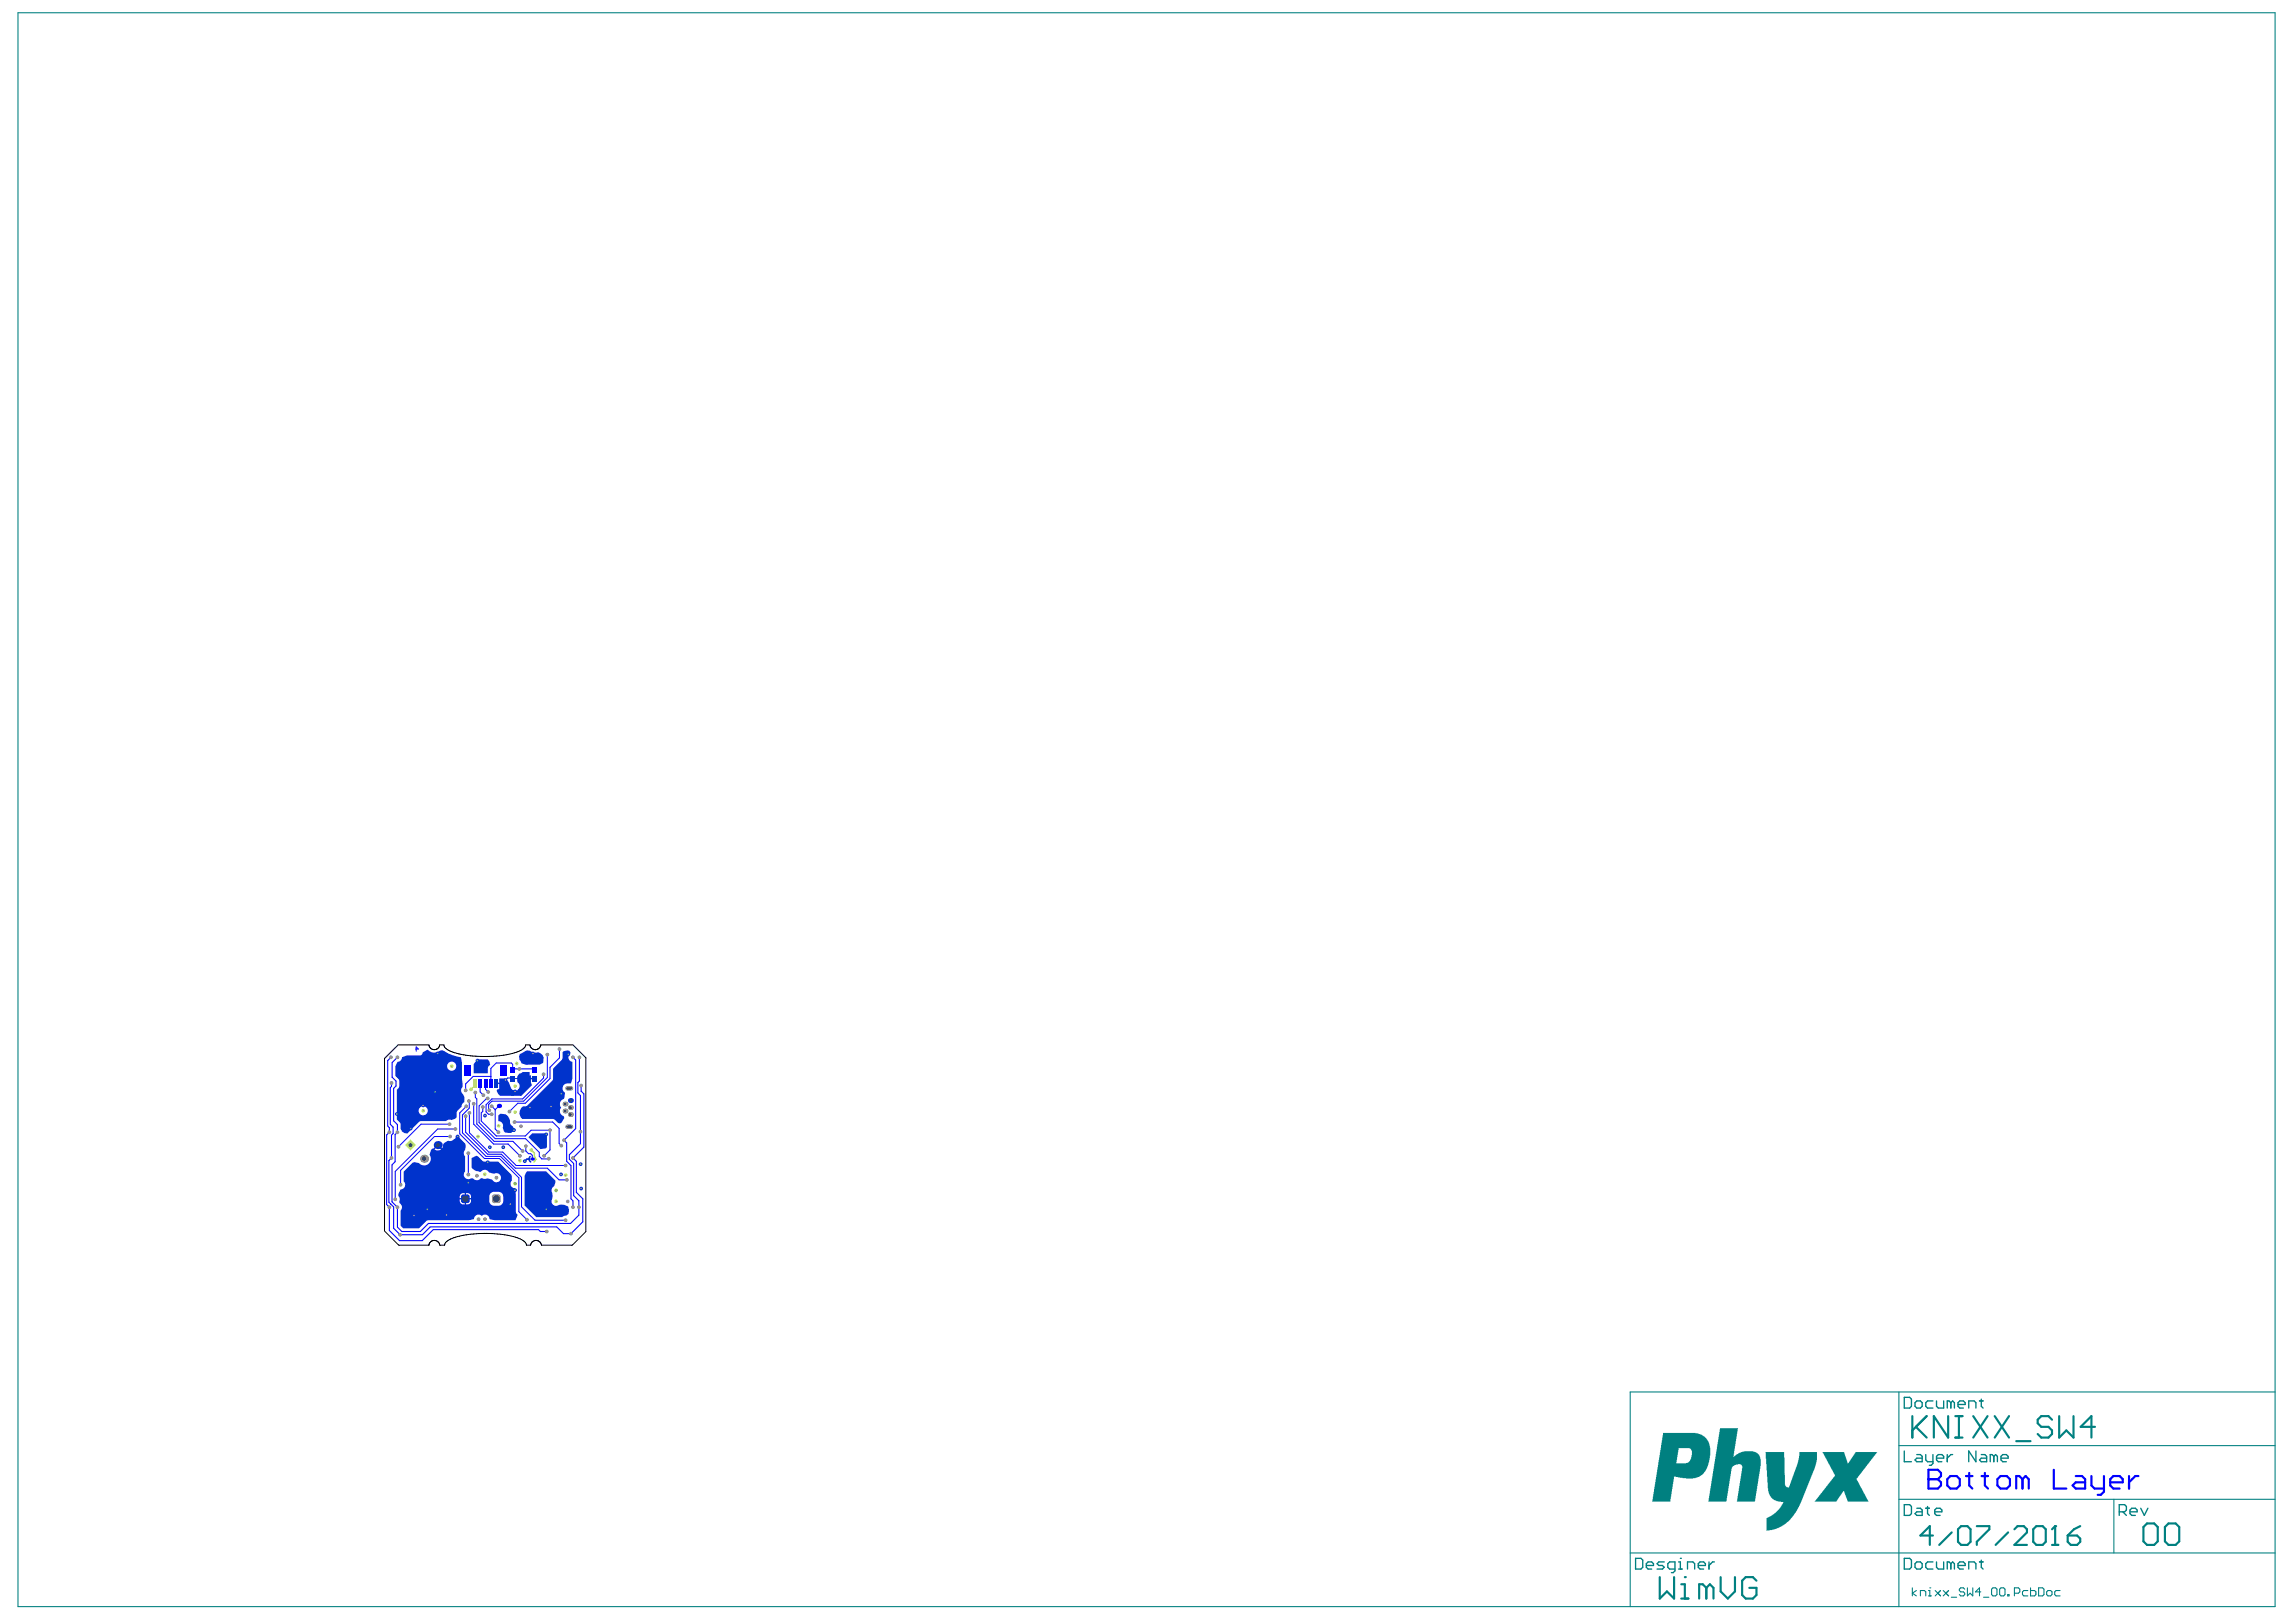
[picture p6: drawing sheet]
<svg xmlns="http://www.w3.org/2000/svg" width="297mm" height="210mm" viewBox="0 0 297 210" stroke-linecap="round" stroke-linejoin="round" font-family="sans-serif">
<g fill="#008080">
<path d="M228.4 187.9h2.4l.1 4.2 .1 .2 .3 .2h.2l1.1-3.1 .2-1v-.5h2.3v1.1l-.4 1.2-1.9 4.6-.7 1.3-1.1 1.1-.9 .6-.8 .2-.8 .1v-1.2a.45 .45 0 0 1 .4-.6l.8-.5 .5-.5 .5-.9-.6-.1-.6-.2-.4-.3-.3-.5-.1-.7z"/>
<path d="M235.8 187.9h2.8l.4 1.5 .2-.1 .9-1.4h2.8l-2.6 3.3a.38 .38 0 0 0 .1 .5l1.3 2.6h-2.6l-.5-1.3h-.1l-.9 1.3h-2.8l2.2-2.8 .1-.3a.34 .34 0 0 0 .1-.5z"/>
<path d="M222.5 184.8h2.4l-.7 3.7 .8-.5 .7-.2 1.3 .1 .4 .2 .3 .4 .1 .3v.9l-.8 4.6h-2.3l.7-4.1a.58 .58 0 0 0-.1-.7h-.7l-.3 .2a.59 .59 0 0 0-.3 .7l-.7 3.9h-2.3z"/>
<path d="M215.1 185.4h4.2l.9 .3 .6 .5 .4 .7 .1 .5-.1 1.3-.2 .9-.3 .7-.3 .4-.5 .4-.9 .2h-.9l-1.5-.2-.5 3.2h-2.4zM217.2 187.4l-.3 2h1.2l.3-.1 .4-.5 .1-.8a.56 .56 0 0 0-.3-.6z"/>
</g>
<g fill="none" stroke="#008080" stroke-width=".14">
<path d="M2.3 1.7h292v206.2h-292zM245.7 180.1v27.8M245.7 194h48.6M245.7 187.1h48.6M273.5 194v7M294.3 180.1h-83.4v27.8M210.9 201h83.4M247.4 205.5v1M247.9 205.8l-.5 .4 .5 .3M248.4 206.5v-.7h.6l.1 .2v.5M249.5 205.8h.2v.7M249.5 206.5h.3"/>
<path d="M249.7 205.5h.1M250.4 205.8l.7 .7M251.1 205.8l-.7 .7M251.4 205.8l.7 .7M252.1 205.8l-.7 .7M252.4 206.7h.7M254.2 205.7l-.2-.2h-.3l-.2 .2v.1l.2 .2h.3l.2 .2v.2l-.2 .1h-.3l-.2-.1M254.5 205.5v1l.4-.3 .3 .3v-1M256.3 206h-.7l.5-.5v1M256.6 206.7h.7M257.7 205.7l.1-.2h.4l.2 .2v.7l-.2 .1h-.4l-.1-.1zM258.7 205.7l.2-.2h.3l.2 .2v.7l-.2 .1h-.3l-.2-.1z"/>
<path d="M259.7 206.4h.2v.1h-.2zM260.6 206.2h.5l.2-.2v-.3l-.2-.2h-.5v1M262.3 205.8h-.5l-.1 .2v.4l.1 .1h.5M262.7 205.5v1h.5l.2-.1v-.4l-.2-.2h-.5M263.7 205.5h.6l.1 .2v.7l-.1 .1h-.6zM264.8 206l.2-.2h.3l.2 .2v.4l-.2 .1h-.3l-.2-.1zM266.5 205.8h-.5l-.2 .2v.4l.2 .1h.5"/>
</g>
<g fill="none" stroke="#008080" stroke-width=".17">
<path d="M246.4 194.7h.7l.2 .3v.9l-.2 .2h-.7zM246.4 180.8h.7l.2 .3v.9l-.2 .2h-.7zM246.4 187.8v1.4h.9M247.8 181.5l.2-.2h.4l.3 .2v.5l-.3 .2h-.4l-.2-.2zM248 195.2h.4l.3 .2v.7h-.7l-.2-.2 .2-.3h.7M248 188.2h.4l.3 .3v.7h-.7l-.2-.3 .2-.2h.7M249.1 195.2h.5M249.1 188.2v.7l.3 .3h.7M249.4 195v.9l.2 .2M250.1 181.3h-.7l-.3 .2v.5l.3 .2h.7M250.1 188.2v1.2l-.3 .2h-.2M250.3 195.6h.9v-.2l-.2-.2h-.5l-.2 .2v.5l.2 .2h.5"/>
<path d="M250.5 188.7h1v-.2l-.3-.3h-.4l-.3 .3v.4l.3 .3h.4M250.5 181.3v.7l.3 .2h.7v-.9M251.9 188.2v1M252.4 181.5l-.2-.2h-.3v.9M252.4 181.5l.2-.2 .2 .2v.7M252.4 181.5v.7M252.6 188.2h-.2l-.5 .5M253.3 181.8h.9v-.3l-.2-.2h-.5l-.2 .2v.5l.2 .2h.5M254.7 182.2v-.9h.7l.2 .2v.7M255.6 187.8v1.4l-.9-1.4v1.4M256.1 181.3h.5M256.3 188.2h.5l.2 .3v.7h-.7l-.2-.3 .2-.2h.7"/>
<path d="M256.3 181.1v.9l.3 .2M257.9 188.5l-.2-.3h-.2v1M257.9 188.5v.7M257.9 188.5l.3-.3 .2 .3v.7M258.9 188.7h.9v-.2l-.2-.3h-.5l-.2 .3v.4l.2 .3h.5M274.2 195.6h.7l.2-.2v-.4l-.2-.3h-.7v1.4M274.6 195.6l.5 .5M275.6 195.6h.9v-.2l-.2-.2h-.5l-.2 .2v.5l.2 .2h.5M277 195.2l.4 .9 .5-.9M211.6 201.7h.7l.2 .2v.9l-.2 .3h-.7zM213 202.6h.9v-.2l-.2-.3h-.5l-.2 .3v.4l.2 .3h.5M215.3 202.1h-.7l-.2 .3 .2 .2h.5l.2 .2-.2 .3h-.7"/>
<path d="M216.7 203.1h-.7l-.2-.3v-.4l.2-.3h.7v1.2l-.2 .2h-.3M217.2 203.1h.4M217.2 202.1h.2v1M217.4 201.7h.1M218.3 203.1v-1h.7l.2 .3v.7M219.7 202.6h.9v-.2l-.2-.3h-.5l-.2 .3v.4l.2 .3h.5M221.1 202.1v1M221.8 202.1h-.2l-.5 .5M246.4 201.7h.7l.2 .2v.9l-.2 .3h-.7zM247.8 202.4l.2-.3h.4l.3 .3v.4l-.3 .3h-.4l-.2-.3zM250.1 202.1h-.7l-.3 .3v.4l.3 .3h.7M250.5 202.1v.7l.3 .3h.7v-1"/>
<path d="M252.4 202.4l-.2-.3h-.3v1M252.4 202.4v.7M252.4 202.4l.2-.3 .2 .3v.7M253.3 202.6h.9v-.2l-.2-.3h-.5l-.2 .3v.4l.2 .3h.5M254.7 203.1v-1h.7l.2 .3v.7M256.1 202.1h.5M256.3 201.9v.9l.3 .3"/>
</g>
<g fill="none" stroke="#008080" stroke-width=".28">
<path d="M247.4 183.3v2.7M247.9 184.6l1.4 1.4M249.3 183.3l-1.9 1.8M250.1 198.7h-1.7l1.3-1.2v2.4M252 183.3v2.7l-1.8-2.7v2.7M252.5 198.3l-1.6 1.6M253 183.3h.9M253 186h.9M253.3 197.9l.4-.4h.8l.4 .4v1.6l-.4 .4h-.8l-.4-.4zM253.4 183.3v2.7M255.3 183.3l1.8 2.7M255.7 197.5h1.7v.4l-1.7 1.6v.4"/>
<path d="M257.1 183.3l-1.8 2.7M258.1 183.3l1.8 2.7M259.8 198.3l-1.6 1.6M259.9 183.3l-1.8 2.7M260.6 197.9l.4-.4h.8l.4 .4v.4l-1.6 1.6h1.6M260.8 186.5h1.9M263 197.9l.4-.4h.9l.4 .4v1.6l-.4 .4h-.9l-.4-.4zM265.5 183.7l-.5-.4h-.9l-.5 .4v.5l.5 .4h.9l.5 .5v.5l-.5 .4h-.9l-.5-.4M265.5 199.9h.8M265.9 197.5h.1M265.9 197.5v2.4M265.9 197.5l-.4 .4"/>
<path d="M266.4 183.3v2.7l.9-.9 1 .9v-2.7M267.5 198.7h1.2l.4 .4v.4l-.4 .4h-.8l-.4-.4zM269.1 197.5l-.8 .4-.8 .8M271 184.6h-1.8l1.4-1.3v2.7M277.3 197.6l.5-.4h.9l.5 .4v1.9l-.5 .4h-.9l-.5-.4zM280.1 197.6l.4-.4h1l.4 .4v1.9l-.4 .4h-1l-.4-.4zM214.7 204.1v2.8l1-1 .9 1v-2.8M217.5 206.9h.9M217.5 205h.5v1.9M218 204.1h.1M220.8 205.5l-.5-.5h-.5v1.9M220.8 205.5v1.4"/>
<path d="M220.8 205.5l.4-.5 .5 .5v1.4M222.6 204.1v1.8l.9 1 1-1v-1.8M227.2 204.6l-.4-.5h-1l-.4 .5v1.8l.4 .5h1l.4-.5v-.9h-.9"/>
</g>
<g fill="#03c">
<path d="M66.4 145.9l.2 .2v.3l-.6 .2z"/>
<path d="M59 147.1h.4v.2l.3 .2h-.9l.2-.2z"/>
<path d="M61.8 137.1h1.3l.2 .3 .1 .4-.3 .4v.7h-1.8v-1.3z"/>
<path d="M66.4 141.1h.5l.2-.1 .2 .2-.1 .1 .3 .4-.1 .1h-1.1l-.2-.2z"/>
<path d="M64.5 144.3l.2-.2 .7 .1 .1 .1a1.12 1.12 0 0 1 .5 .9l.1 .3 .3 .4-.2 .6-.2 .1h-.7l-.3-.7a.63 .63 0 0 0-.5-.8z"/>
<path d="M67.2 138.9l.4-.2h.9v.5h.2v.3h.5v.2h-.5v.4l.1 .3-1.3 1.3h-.3l-.2-.4v-.3a.59 .59 0 0 0-.1-1v-.7z"/>
<path d="M64.6 139.6h.9l.3 .5 .4 .8 .3 .2-.1 .7h-1.7l-.2-.2-.3-.4 .1-.2 .3-.1v-.6h-.4v-.2h.4z"/>
<path d="M68.4 147.2l.5-.5h1.8l.1 1.7-.2 .2-.7 .1z"/>
<path d="M67.2 136.4l.5-.2a.84 .84 0 0 1 1-.1l.4 .1h.5l.5 .2 .2 .4v.7l-.5 .3h-1.7l-.7-.2-.2-.4v-.5z"/>
<path d="M68.2 151.6h2.4l1.2 1.2-.1 .6a.74 .74 0 0 0-.2 1.1v.5a.66 .66 0 0 0 .1 .9 .66 .66 0 0 0 .8 0h.6a.64 .64 0 0 1 .6 .6l-.1 .6-.2 .2-.3 .1-.3 .1h-3.3l-1.5-1.5v-3.8z"/>
<path d="M72.9 136.1l.4-.2 .3 .1 .2 .3a.63 .63 0 0 0-.3 .6 .63 .63 0 0 0 .6 .5l-.1 2.2-.1 .6h-.5a.64 .64 0 0 0-.6 .5 .64 .64 0 0 0 .3 .7l-.1 .8a.76 .76 0 0 0-.4 1.1 .67 .67 0 0 0 .3 1.1l.1 .3-.3 .6-.3 .1-.9-.6h-3.9l-.2-.2-.2-.5v-.1a.77 .77 0 0 1 .8-.8l.2-.1 3.3-3.3 .1-1.5 1.1-1.2 .1-.9z"/>
<path d="M51.4 137.4a.59 .59 0 0 0 .6-.6l.7-.2h1.6a.36 .36 0 0 0 .4-.4l.6-.3 .8 .3 .7-.1a.67 .67 0 0 1 .9 .1l.8 .3 1.1 .3 .2 .7v3.2a.59 .59 0 0 0 0 .8 1.17 1.17 0 0 1 .2 1.2l-.2 .2-.1 .3-.6 .6v.8l-.3 .2-.4 .1h-.4l-.3 .2h-3.3l-1.7 1.6-.4-.1-.3-.2-.2-.3v-.7l-.5-.5v-3.9l.3-.2 .1-.3-.1-.7-.4-.6v-1.2zM57.8 138a.6 .6 0 0 0 1.2 0 .6 .6 0 0 0-1.2 0zM54.2 143.7a.59 .59 0 0 0 1.1 0 .59 .59 0 0 0-1.1 0z"/>
<path d="M52.2 151.6l1.2-1.1 .3-.1 .6 .2a.87 .87 0 0 0 1.1 0 .87 .87 0 0 0 .2-1.2l.2-.6 .3-.2 .5-.5h.1l.5 .5 .1-.3a.45 .45 0 0 1 .3-.5l.4-.2a.67 .67 0 0 0 .8-.2l.7-.1 .7 .7 .1 .2-.2 .6a.59 .59 0 0 0 .1 .8v2a.61 .61 0 0 0 0 .8 .61 .61 0 0 0 .8 .1h.2a.71 .71 0 0 0 1 0l.5 .1 .5-.1 .5 .2a.59 .59 0 0 0 .8 .2 .59 .59 0 0 0 .3-.8 .59 .59 0 0 0-.8-.2l-.6-.2a.73 .73 0 0 0-1-.2h-.1a.36 .36 0 0 1-.5 .1l-.3-.1-.5-.4v-1.2l.6-.3h.2l.8 .7h1.9l1.6 1.7 .1 .8a.59 .59 0 0 0-.1 .6 .59 .59 0 0 0 .5 .4l.1 .7v2.3l.3 .4-.3 .7h-2.7l-.7-.1a.63 .63 0 0 0-.3-.6 .63 .63 0 0 0-.7 .1 .59 .59 0 0 0-.6-.1 .59 .59 0 0 0-.4 .6l-.7 .1h-5.2l-.2 .1-1 1h-2l-.4-.4v-2a.65 .65 0 0 0-.1-1 .9 .9 0 0 0-.2-.8l.1-.4 .2-.5a.59 .59 0 0 0 .6-.4 .59 .59 0 0 0-.2-.6zM56.2 148.7a.69 .69 0 0 0 .9 0l-.5-.4zM60.3 154.4v.6h.6v-.1a.45 .45 0 0 0-.4-.5zM59.6 154.5l-.1 .5h.6v-.6zM60.3 155.2v.7h.2a.45 .45 0 0 0 .4-.5v-.2zM59.5 155.2v.2a.45 .45 0 0 0 .4 .5h.2v-.7zM63.5 154.4l-.2 .3v.7a.63 .63 0 0 0 .6 .6h.6a.63 .63 0 0 0 .6-.6v-.5a.63 .63 0 0 0-.6-.7h-.7z"/>
</g>
<path d="M50.6 136.8l-.4 .4v8.5l.2 .2v.6l-.4 .4v9l.4 .3v3l1.3 1.3h2.9l1.5-1.4h13.6l.2 .3h.8M51.4 136.8l-.7 .7v1.9l.5 .5v.6l-.3 .3v4.2l.5 .5v1l-.3 .3v3.5l-.4 .4v4.8l.7 .7v2.6l.6 .6h2.4l1-1.1h18.4l1.1-1v-1.9l-.7-.7v-4.1l-.5-.6v-.6l1.4-1.4v-6.2l-.3-.4v-1.3l.2-.2v-3.1M74.1 136.8l.4 .4v8.9l-1.5 1.5 .3 .3v2.4l.6 .5v4.3l.2 .3v.8M50.5 155.8h.1M50.7 140.1v.5l-.2 .2v4.7l.4 .4v.8l-.2 .2v2.9l-.4 .4v5.4l.6 .6v2.8l.9 .8h2.8l1.1-1h16.3l.9 .8h1l1.5-1.5v-3l-.8-.8v-4l-.5-.4 1.4-1.5v-6.8l-.3-.4v-.7M60.6 149.2v2.8" fill="none" stroke="#00f" stroke-width=".14"/>
<g fill="none" stroke="#00f" stroke-width=".13">
<path d="M53.8 135.8h.3l-.3-.3v.5M63.5 139.3h-2.3l-1 1v.8M69.2 138.5l-.2-.2h-2.5l-.2 .2v-.8l-.1-.1h-2l-.7 .7v1.9M70.3 139v.5l-2.7 2.7h-4l-.7 .8v.9l.3 .3h.4M70.8 136.5v2.9l-3.1 3.1h-4.1l-.4 .4v.7l.1 .1M72.4 135.8v1.1l-1.2 1.2v1.5l-3.2 3.2h-1l-1.1 1M58.2 145.5h-3.7l-2.9 2.9M58.2 147.1h-2l-4.4 4.4v1.8M58.9 146.1h-2.3l-5.5 5.5v3.6M60.2 144.4v2.1l2.9 2.9h1.8l1.8 1.8h4.1l1.5 1.5h1M60.3 143.2l-.8 .8v2.7l3.2 3.2h1.9l2.5 2.5v4.4l1.1 1M60.3 143.2h.1"/>
<path d="M60.7 142.5v.9l-.9 .9v2.3l3.1 3h1.9l2.7 2.8v3.8l1.7 1.7h4M60.7 144v2.6l2.5 2.5h1.8l1.8 1.7h6.4M61.3 142.8v2.7l2.6 2.5h1.8l1.6 1.6M61.5 141.4v.6l.2 .2v3.3l2.2 2.2h2.5l1.2 1.3M62.1 140.2v1.1l.4 .4M62.5 143.3v.5l-.2 .2v1.1l1.9 1.9h3.8l.7-.7h2.5v2.5l-.8 .8M62.8 140.2v.8l.4 .3M63.1 142.1h-.1l-1 1v2.2l2.1 2.1h3.9l1.8 1.7v.5l.3 .4h.9M63.6 143.2l.5 .4M64.1 143.6v2.5l.4 .4M64.6 143.1l-.5 .5M66.6 145.2h4.9l.8 .8v2l.3 .3"/>
<path d="M68 148.3v.7l.4 .3h.3l.2 .2v.5"/>
</g>
<path d="M61.4 140.2v.3l-.5 .5" fill="none" stroke="#cf6" stroke-width=".14"/>
<path d="M69.2 139.6l-3.5-.1-.7 .7h-.8" fill="none" stroke="#03c" stroke-width=".14"/>
<path d="M68.7 148.8l.4 .4v.5a.42 .42 0 0 1 0 .7" fill="none" stroke="#cf6" stroke-width=".21"/>
<path d="M68.4 150l.3 .4M68.4 150h-.2l-.3 .3M68.6 149.7l-.2 .3" fill="none" stroke="#03c" stroke-width=".21"/>
<g fill="none" stroke="#00f" stroke-width=".28">
<path d="M249.5 191.4h.1M249.5 190.2h1.2l.4 .4v.4l-.4 .4 .4 .4v.4l-.4 .4h-1.2zM249.5 191.4h1.2M251.9 191.4l.4-.4h.8l.4 .4v.8l-.4 .4h-.8l-.4-.4zM254.4 191h.8M254.8 190.6v1.6l.4 .4M256.4 191h.8M256.8 190.6v1.6l.4 .4M258.4 191.4l.4-.4h.8l.4 .4v.8l-.4 .4h-.8l-.4-.4zM261.7 191.4l-.5-.4h-.4v1.6M261.7 191.4v1.2M261.7 191.4l.4-.4 .4 .4v1.2"/>
<path d="M265.7 190.2v2.4h1.6M268.5 191h.9l.4 .4v1.2h-1.3l-.4-.4 .4-.4h1.3M270.6 191v1.2l.4 .4h1.2M272.2 191v2l-.4 .4h-.4M273 191.8h1.6v-.4l-.4-.4h-.8l-.4 .4v.8l.4 .4h.8M275.4 191v1.6M276.7 191h-.5l-.8 .8"/>
</g>
<circle cx="71.3" cy="143.2" r=".24" fill="#03c"/>
<circle cx="71.3" cy="143.2" r=".1" fill="#a6968d"/>
<circle cx="63.4" cy="148.5" r=".24" fill="#03c"/>
<circle cx="63.4" cy="148.5" r=".1" fill="#a6968d"/>
<circle cx="70.7" cy="159.4" r=".24" fill="#808080"/>
<circle cx="70.7" cy="159.4" r=".1" fill="#a6968d"/>
<circle cx="73.2" cy="157.9" r=".24" fill="#808080"/>
<circle cx="73.2" cy="157.9" r=".1" fill="#a6968d"/>
<circle cx="73.9" cy="159.6" r=".24" fill="#808080"/>
<circle cx="73.9" cy="159.6" r=".1" fill="#a6968d"/>
<circle cx="71.2" cy="146.3" r=".24" fill="#808080"/>
<circle cx="71.2" cy="146.3" r=".1" fill="#a6968d"/>
<circle cx="73" cy="147.6" r=".24" fill="#808080"/>
<circle cx="73" cy="147.6" r=".1" fill="#a6968d"/>
<circle cx="70.3" cy="139" r=".24" fill="#808080"/>
<circle cx="70.3" cy="139" r=".1" fill="#a6968d"/>
<circle cx="62.7" cy="144.4" r=".24" fill="#03c"/>
<circle cx="62.7" cy="144.4" r=".1" fill="#a6968d"/>
<circle cx="63.6" cy="144.2" r=".24" fill="#808080"/>
<circle cx="63.6" cy="144.2" r=".1" fill="#a6968d"/>
<circle cx="62.5" cy="143.3" r=".24" fill="#808080"/>
<circle cx="62.5" cy="143.3" r=".1" fill="#a6968d"/>
<circle cx="58.4" cy="138" r=".24" fill="#cf6"/>
<circle cx="58.4" cy="138" r=".1" fill="#a6968d"/>
<circle cx="65.4" cy="139.8" r=".24" fill="#03c"/>
<circle cx="65.4" cy="139.8" r=".1" fill="#a6968d"/>
<circle cx="63.1" cy="142.1" r=".24" fill="#808080"/>
<circle cx="63.1" cy="142.1" r=".1" fill="#a6968d"/>
<circle cx="63.3" cy="143.7" r=".24" fill="#808080"/>
<circle cx="63.3" cy="143.7" r=".1" fill="#a6968d"/>
<circle cx="60.3" cy="143.2" r=".24" fill="#808080"/>
<circle cx="60.3" cy="143.2" r=".1" fill="#a6968d"/>
<circle cx="60.7" cy="142.5" r=".24" fill="#808080"/>
<circle cx="60.7" cy="142.5" r=".1" fill="#a6968d"/>
<circle cx="61.5" cy="141.4" r=".24" fill="#808080"/>
<circle cx="61.5" cy="141.4" r=".1" fill="#a6968d"/>
<circle cx="60.9" cy="141" r=".24" fill="#cf6"/>
<circle cx="60.9" cy="141" r=".1" fill="#a6968d"/>
<circle cx="60.2" cy="141.1" r=".24" fill="#808080"/>
<circle cx="60.2" cy="141.1" r=".1" fill="#a6968d"/>
<circle cx="66.6" cy="154" r=".24" fill="#03c"/>
<circle cx="66.6" cy="154" r=".1" fill="#a6968d"/>
<circle cx="66.6" cy="153.2" r=".24" fill="#6f6"/>
<circle cx="66.6" cy="153.2" r=".1" fill="#a6968d"/>
<circle cx="71.9" cy="154" r=".24" fill="#6f6"/>
<circle cx="71.9" cy="154" r=".1" fill="#a6968d"/>
<circle cx="66" cy="155.8" r=".24" fill="#03c"/>
<circle cx="66" cy="155.8" r=".1" fill="#a6968d"/>
<circle cx="57.8" cy="157.2" r=".24" fill="#03c"/>
<circle cx="57.8" cy="157.2" r=".1" fill="#a6968d"/>
<circle cx="62.7" cy="157.8" r=".24" fill="#808080"/>
<circle cx="62.7" cy="157.8" r=".1" fill="#a6968d"/>
<circle cx="61.9" cy="157.8" r=".24" fill="#808080"/>
<circle cx="61.9" cy="157.8" r=".1" fill="#a6968d"/>
<circle cx="64.2" cy="152.4" r=".24" fill="#808080"/>
<circle cx="64.2" cy="152.4" r=".1" fill="#a6968d"/>
<circle cx="61.7" cy="152.1" r=".24" fill="#808080"/>
<circle cx="61.7" cy="152.1" r=".1" fill="#a6968d"/>
<circle cx="68.2" cy="157.8" r=".24" fill="#808080"/>
<circle cx="68.2" cy="157.8" r=".1" fill="#a6968d"/>
<circle cx="51.1" cy="155.2" r=".24" fill="#808080"/>
<circle cx="51.1" cy="155.2" r=".1" fill="#a6968d"/>
<circle cx="58.2" cy="145.5" r=".24" fill="#808080"/>
<circle cx="58.2" cy="145.5" r=".1" fill="#a6968d"/>
<circle cx="58.2" cy="147.1" r=".24" fill="#808080"/>
<circle cx="58.2" cy="147.1" r=".1" fill="#a6968d"/>
<circle cx="58.9" cy="146.1" r=".24" fill="#808080"/>
<circle cx="58.9" cy="146.1" r=".1" fill="#a6968d"/>
<circle cx="51.8" cy="153.3" r=".24" fill="#808080"/>
<circle cx="51.8" cy="153.3" r=".1" fill="#a6968d"/>
<circle cx="51.6" cy="148.4" r=".24" fill="#808080"/>
<circle cx="51.6" cy="148.4" r=".1" fill="#a6968d"/>
<circle cx="59.2" cy="147.1" r=".24" fill="#03c"/>
<circle cx="59.2" cy="147.1" r=".1" fill="#a6968d"/>
<circle cx="60.6" cy="153" r=".24" fill="#03c"/>
<circle cx="60.6" cy="153" r=".1" fill="#a6968d"/>
<circle cx="73.3" cy="152.7" r=".24" fill="#808080"/>
<circle cx="73.3" cy="152.7" r=".1" fill="#a6968d"/>
<circle cx="60.6" cy="152" r=".24" fill="#808080"/>
<circle cx="60.6" cy="152" r=".1" fill="#a6968d"/>
<circle cx="60.6" cy="149.2" r=".24" fill="#808080"/>
<circle cx="60.6" cy="149.2" r=".1" fill="#a6968d"/>
<circle cx="60.2" cy="144.4" r=".24" fill="#808080"/>
<circle cx="60.2" cy="144.4" r=".1" fill="#a6968d"/>
<circle cx="60.7" cy="144" r=".24" fill="#808080"/>
<circle cx="60.7" cy="144" r=".1" fill="#a6968d"/>
<circle cx="61.3" cy="142.8" r=".24" fill="#808080"/>
<circle cx="61.3" cy="142.8" r=".1" fill="#a6968d"/>
<circle cx="67.9" cy="150.3" r=".24" fill="#03c"/>
<circle cx="67.9" cy="150.3" r=".1" fill="#a6968d"/>
<circle cx="61.8" cy="147.1" r=".24" fill="#cf6"/>
<circle cx="61.8" cy="147.1" r=".1" fill="#a6968d"/>
<circle cx="66.5" cy="146.2" r=".24" fill="#03c"/>
<circle cx="66.5" cy="146.2" r=".1" fill="#a6968d"/>
<circle cx="64.5" cy="145.7" r=".24" fill="#cf6"/>
<circle cx="64.5" cy="145.7" r=".1" fill="#a6968d"/>
<circle cx="66.6" cy="145.2" r=".24" fill="#808080"/>
<circle cx="66.6" cy="145.2" r=".1" fill="#a6968d"/>
<circle cx="67.4" cy="145.8" r=".24" fill="#f39"/>
<circle cx="67.4" cy="145.8" r=".1" fill="#a6968d"/>
<circle cx="71.9" cy="155.5" r=".24" fill="#cf6"/>
<circle cx="71.9" cy="155.5" r=".1" fill="#a6968d"/>
<circle cx="70.7" cy="156.5" r=".24" fill="#03c"/>
<circle cx="70.7" cy="156.5" r=".1" fill="#a6968d"/>
<circle cx="55.3" cy="156.5" r=".24" fill="#03c"/>
<circle cx="55.3" cy="156.5" r=".1" fill="#a6968d"/>
<circle cx="53.6" cy="157.3" r=".24" fill="#03c"/>
<circle cx="53.6" cy="157.3" r=".1" fill="#a6968d"/>
<circle cx="62.7" cy="152" r=".24" fill="#cf6"/>
<circle cx="62.7" cy="152" r=".1" fill="#a6968d"/>
<circle cx="67.6" cy="149" r=".24" fill="#808080"/>
<circle cx="67.6" cy="149" r=".1" fill="#a6968d"/>
<circle cx="67.3" cy="149.6" r=".24" fill="#808080"/>
<circle cx="67.3" cy="149.6" r=".1" fill="#a6968d"/>
<circle cx="67.3" cy="150.2" r=".24" fill="#cf6"/>
<circle cx="67.3" cy="150.2" r=".1" fill="#a6968d"/>
<circle cx="68" cy="148.3" r=".24" fill="#808080"/>
<circle cx="68" cy="148.3" r=".1" fill="#a6968d"/>
<circle cx="65.1" cy="148.5" r=".24" fill="#03c"/>
<circle cx="65.1" cy="148.5" r=".1" fill="#a6968d"/>
<circle cx="63.2" cy="141.3" r=".24" fill="#808080"/>
<circle cx="63.2" cy="141.3" r=".1" fill="#a6968d"/>
<circle cx="62.5" cy="141.7" r=".24" fill="#808080"/>
<circle cx="62.5" cy="141.7" r=".1" fill="#a6968d"/>
<circle cx="67.2" cy="138.3" r=".24" fill="#808080"/>
<circle cx="67.2" cy="138.3" r=".1" fill="#a6968d"/>
<circle cx="66.8" cy="137.6" r=".24" fill="#cf6"/>
<circle cx="66.8" cy="137.6" r=".1" fill="#a6968d"/>
<circle cx="68.5" cy="143.3" r=".24" fill="#03c"/>
<circle cx="68.5" cy="143.3" r=".1" fill="#a6968d"/>
<circle cx="72.6" cy="141.5" r=".24" fill="#03c"/>
<circle cx="72.6" cy="141.5" r=".1" fill="#a6968d"/>
<circle cx="72.6" cy="148.3" r=".24" fill="#808080"/>
<circle cx="72.6" cy="148.3" r=".1" fill="#a6968d"/>
<circle cx="70.4" cy="149.6" r=".24" fill="#808080"/>
<circle cx="70.4" cy="149.6" r=".1" fill="#a6968d"/>
<circle cx="66.6" cy="143.9" r=".24" fill="#cf6"/>
<circle cx="66.6" cy="143.9" r=".1" fill="#a6968d"/>
<circle cx="66.6" cy="140.5" r=".24" fill="#cf6"/>
<circle cx="66.6" cy="140.5" r=".1" fill="#a6968d"/>
<circle cx="66.6" cy="141.2" r=".24" fill="#03c"/>
<circle cx="66.6" cy="141.2" r=".1" fill="#a6968d"/>
<circle cx="61.8" cy="137.3" r=".24" fill="#03c"/>
<circle cx="61.8" cy="137.3" r=".1" fill="#a6968d"/>
<circle cx="70.8" cy="136.5" r=".24" fill="#808080"/>
<circle cx="70.8" cy="136.5" r=".1" fill="#a6968d"/>
<circle cx="73.5" cy="136.5" r=".24" fill="#03c"/>
<circle cx="73.5" cy="136.5" r=".1" fill="#a6968d"/>
<circle cx="72.4" cy="135.8" r=".24" fill="#808080"/>
<circle cx="72.4" cy="135.8" r=".1" fill="#a6968d"/>
<circle cx="75.2" cy="140.5" r=".24" fill="#808080"/>
<circle cx="75.2" cy="140.5" r=".1" fill="#a6968d"/>
<circle cx="51.8" cy="159.8" r=".24" fill="#808080"/>
<circle cx="51.8" cy="159.8" r=".1" fill="#a6968d"/>
<circle cx="50.4" cy="146.5" r=".24" fill="#808080"/>
<circle cx="50.4" cy="146.5" r=".1" fill="#a6968d"/>
<circle cx="51.4" cy="146.5" r=".24" fill="#808080"/>
<circle cx="51.4" cy="146.5" r=".1" fill="#a6968d"/>
<circle cx="50.7" cy="149.9" r=".24" fill="#808080"/>
<circle cx="50.7" cy="149.9" r=".1" fill="#a6968d"/>
<circle cx="74.1" cy="156.2" r=".24" fill="#808080"/>
<circle cx="74.1" cy="156.2" r=".1" fill="#a6968d"/>
<circle cx="74.9" cy="156.2" r=".24" fill="#808080"/>
<circle cx="74.9" cy="156.2" r=".1" fill="#a6968d"/>
<circle cx="50.4" cy="156.2" r=".24" fill="#808080"/>
<circle cx="50.4" cy="156.2" r=".1" fill="#a6968d"/>
<circle cx="51.4" cy="156.2" r=".24" fill="#808080"/>
<circle cx="51.4" cy="156.2" r=".1" fill="#a6968d"/>
<circle cx="50.6" cy="136.8" r=".24" fill="#808080"/>
<circle cx="50.6" cy="136.8" r=".1" fill="#a6968d"/>
<circle cx="51.4" cy="136.8" r=".24" fill="#808080"/>
<circle cx="51.4" cy="136.8" r=".1" fill="#a6968d"/>
<circle cx="50.7" cy="140.1" r=".24" fill="#808080"/>
<circle cx="50.7" cy="140.1" r=".1" fill="#a6968d"/>
<circle cx="75" cy="136.8" r=".24" fill="#808080"/>
<circle cx="75" cy="136.8" r=".1" fill="#a6968d"/>
<circle cx="74.1" cy="136.8" r=".24" fill="#808080"/>
<circle cx="74.1" cy="136.8" r=".1" fill="#a6968d"/>
<circle cx="75.1" cy="146.5" r=".24" fill="#808080"/>
<circle cx="75.1" cy="146.5" r=".1" fill="#a6968d"/>
<circle cx="74.1" cy="149.9" r=".24" fill="#808080"/>
<circle cx="74.1" cy="149.9" r=".1" fill="#a6968d"/>
<circle cx="75.1" cy="150.7" r=".24" fill="#03c"/>
<circle cx="75.1" cy="150.7" r=".1" fill="#a6968d"/>
<circle cx="63.1" cy="150.4" r=".24" fill="#03c"/>
<circle cx="63.1" cy="150.4" r=".1" fill="#a6968d"/>
<circle cx="64.5" cy="146.5" r=".24" fill="#808080"/>
<circle cx="64.5" cy="146.5" r=".1" fill="#a6968d"/>
<circle cx="68.9" cy="136.3" r=".24" fill="#03c"/>
<circle cx="68.9" cy="136.3" r=".1" fill="#a6968d"/>
<circle cx="56.6" cy="136.3" r=".24" fill="#03c"/>
<circle cx="56.6" cy="136.3" r=".1" fill="#a6968d"/>
<circle cx="54.7" cy="143" r=".24" fill="#03c"/>
<circle cx="54.7" cy="143" r=".1" fill="#a6968d"/>
<circle cx="54.7" cy="143.7" r=".24" fill="#cf6"/>
<circle cx="54.7" cy="143.7" r=".1" fill="#a6968d"/>
<circle cx="51.3" cy="144.2" r=".24" fill="#03c"/>
<circle cx="51.3" cy="144.2" r=".1" fill="#a6968d"/>
<circle cx="56.3" cy="141.3" r=".24" fill="#03c"/>
<circle cx="56.3" cy="141.3" r=".1" fill="#a6968d"/>
<circle cx="53.1" cy="146" r=".24" fill="#03c"/>
<circle cx="53.1" cy="146" r=".1" fill="#a6968d"/>
<circle cx="70.7" cy="146.8" r=".24" fill="#03c"/>
<circle cx="70.7" cy="146.8" r=".1" fill="#a6968d"/>
<circle cx="68.7" cy="148.8" r=".24" fill="#cf6"/>
<circle cx="68.7" cy="148.8" r=".1" fill="#a6968d"/>
<circle cx="65.9" cy="143.8" r=".24" fill="#808080"/>
<circle cx="65.9" cy="143.8" r=".1" fill="#a6968d"/>
<circle cx="63.6" cy="143.2" r=".24" fill="#808080"/>
<circle cx="63.6" cy="143.2" r=".1" fill="#a6968d"/>
<circle cx="75.2" cy="153.8" r=".24" fill="#03c"/>
<circle cx="75.2" cy="153.8" r=".1" fill="#a6968d"/>
<circle cx="73.2" cy="152.1" r=".24" fill="#cf6"/>
<circle cx="73.2" cy="152.1" r=".1" fill="#a6968d"/>
<circle cx="72.6" cy="152" r=".24" fill="#03c"/>
<circle cx="72.6" cy="152" r=".1" fill="#a6968d"/>
<circle cx="73.2" cy="150.8" r=".24" fill="#808080"/>
<circle cx="73.2" cy="150.8" r=".1" fill="#a6968d"/>
<circle cx="71" cy="150" r=".24" fill="#808080"/>
<circle cx="71" cy="150" r=".1" fill="#a6968d"/>
<circle cx="73.5" cy="155.5" r=".24" fill="#f39"/>
<circle cx="73.5" cy="155.5" r=".1" fill="#a6968d"/>
<circle cx="73.8" cy="143.3" r=".33" fill="#808080"/>
<circle cx="73.8" cy="143.3" r=".15" fill="#1f4769"/>
<circle cx="73.8" cy="142.4" r=".33" fill="#03c"/>
<circle cx="73.8" cy="142.4" r=".15" fill="#1f4769"/>
<circle cx="73.8" cy="144.2" r=".33" fill="#808080"/>
<circle cx="73.8" cy="144.2" r=".15" fill="#1f4769"/>
<circle cx="73.1" cy="143.8" r=".33" fill="#808080"/>
<circle cx="73.1" cy="143.8" r=".15" fill="#1f4769"/>
<path d="M73.4 140.8h.5" fill="none" stroke="#808080" stroke-width=".59"/>
<path d="M73.4 140.8h.5" fill="none" stroke="#1f4769" stroke-width=".24"/>
<circle cx="56.6" cy="148.2" r=".52" fill="#03c"/>
<circle cx="56.6" cy="148.2" r=".26" fill="#1f4769"/>
<circle cx="54.9" cy="150" r=".52" fill="#808080"/>
<circle cx="54.9" cy="150" r=".26" fill="#1f4769"/>
<path d="M59.7 154.9l.2-.3h.6l.3 .3v.5l-.3 .3h-.6l-.2-.3z" fill-rule="evenodd" fill="#03c"/>
<g fill="#03c">
<path d="M59.9 155.4v.3zM59.7 155.4h.2v.3l-.2-.1z"/>
<path d="M60.5 155.4h.3zM60.5 155.4h.3l-.2 .3h-.1z"/>
<path d="M60.5 154.6v.3zM60.5 154.6h.1l.2 .3h-.3z"/>
<path d="M59.7 154.9h.2zM59.7 154.7l.2-.1v.3h-.2z"/>
</g>
<circle cx="60.2" cy="155.1" r=".42" fill="#1f4769"/>
<path d="M73.4 145.8h.5" fill="none" stroke="#808080" stroke-width=".59"/>
<path d="M73.4 145.8h.5" fill="none" stroke="#1f4769" stroke-width=".24"/>
<circle cx="73.1" cy="142.9" r=".33" fill="#808080"/>
<circle cx="73.1" cy="142.9" r=".15" fill="#1f4769"/>
<path d="M63.6 154.9l.3-.3h.6l.3 .3v.5l-.3 .3h-.6l-.3-.3z" fill-rule="evenodd" fill="#808080"/>
<g fill="#808080">
<path d="M63.9 155.4v.3zM63.6 155.4h.3v.3l-.2-.1z"/>
<path d="M64.5 155.4h.3zM64.5 155.4h.3l-.1 .2-.2 .1z"/>
<path d="M64.5 154.6v.3zM64.5 154.6l.2 .1 .1 .2h-.3z"/>
<path d="M63.6 154.9h.3zM63.7 154.7l.2-.1v.3h-.3z"/>
</g>
<circle cx="64.2" cy="155.1" r=".42" fill="#1f4769"/>
<path d="M52.4 148.2l.7-.7 .7 .7-.7 .7z" fill-rule="evenodd" fill="#cf6"/>
<circle cx="53.1" cy="148.2" r=".26" fill="#1f4769"/>
<path d="M64.7 137.8h.8v1.4h-.8z" fill-rule="evenodd" fill="#00f"/>
<path d="M68.4 150h.1" fill="none" stroke="#03c" stroke-width=".21"/>
<path d="M69.3 150h.1" fill="none" stroke="#cf6" stroke-width=".21"/>
<path d="M61.2 139.7h.4v1h-.4z" fill-rule="evenodd" fill="#cf6"/>
<g fill="#00f">
<path d="M62.6 139.7h.4v1h-.4z" fill-rule="evenodd"/>
<path d="M61.9 139.7h.4v1h-.4z" fill-rule="evenodd"/>
</g>
<path d="M64 139.7h.4v1h-.4z" fill-rule="evenodd" fill="#03c"/>
<path d="M63.3 139.7h.4v1h-.4z" fill-rule="evenodd" fill="#00f"/>
<g fill="#03c">
<path d="M68.9 139.2h.6v.7h-.6z" fill-rule="evenodd"/>
<path d="M66 139.2h.6v.7h-.6z" fill-rule="evenodd"/>
</g>
<g fill="#00f">
<path d="M60.1 137.8h.8v1.4h-.8z" fill-rule="evenodd"/>
<path d="M66 138.1h.6v.7h-.6z" fill-rule="evenodd"/>
<path d="M68.9 138.1h.6v.7h-.6z" fill-rule="evenodd"/>
</g>
<g fill="#00f">
<circle cx="68.9" cy="150" r=".21"/>
<circle cx="64.6" cy="143.1" r=".28"/>
</g>
<path d="M56.9 135.2a.71 .71 0 0 1-.7 .6 .71 .71 0 0 1-.7-.6h-4l-1.8 1.8v22.3l1.9 1.8h3.9a.71 .71 0 0 1 .7-.6 .71 .71 0 0 1 .7 .6h.6a1.63 1.63 0 0 1 1.4-1 14.8 14.8 0 0 1 8.4 .2 1.13 1.13 0 0 1 .8 .8h.5M56.9 135.2h.1M56.9 135.2h.5a1.63 1.63 0 0 0 1.5 1 15 15 0 0 0 8.3-.2 1.1 1.1 0 0 0 .8-.8h.6a.71 .71 0 0 0 .7 .6 .71 .71 0 0 0 .7-.6M70 135.2h4.1l1.7 1.7v22.5l-1.8 1.7h-3.9a.71 .71 0 0 0-.7-.6 .71 .71 0 0 0-.8 .6M70 135.2h.1M68.6 161.1h.1" fill="none" stroke="#000" stroke-width=".13"/>
</svg>
